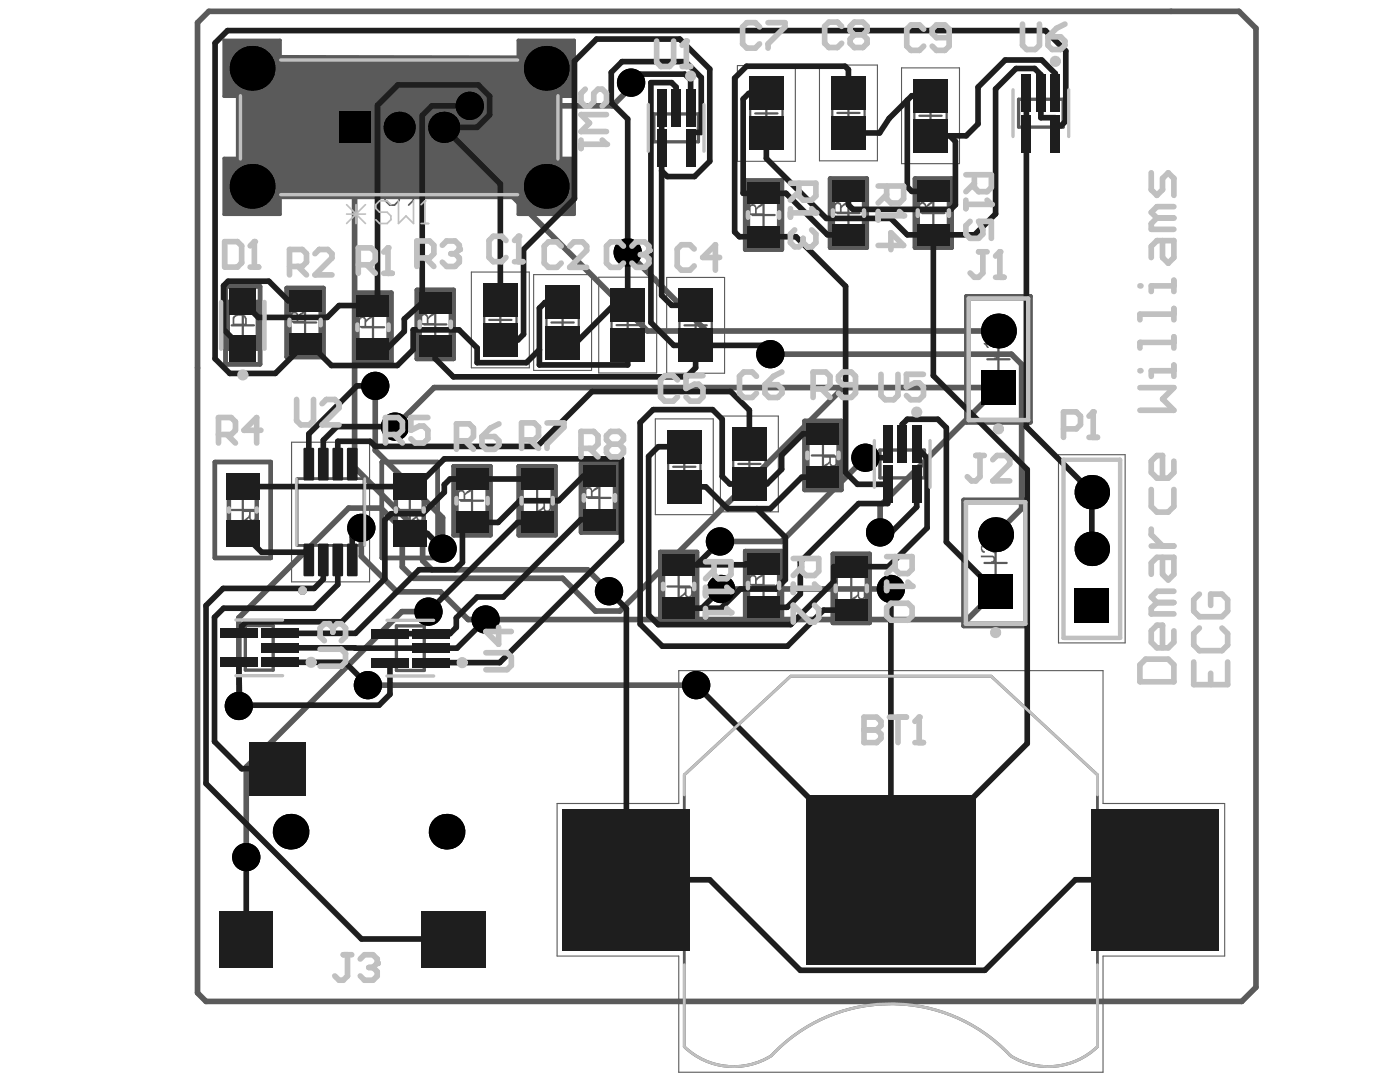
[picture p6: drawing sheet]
<svg xmlns="http://www.w3.org/2000/svg" width="279mm" height="216mm" viewBox="0 0 279 216" stroke-linecap="round" stroke-linejoin="round" font-family="sans-serif">
<g fill="none" stroke="#5a5a5a" stroke-width=".44">
<path d="M150.2 42.9h4.4M152.4 40.7v4.4M167.1 42.5h4.4M169.3 40.3v4.4M184 42.5h4.5M186.3 40.3v4.4M46.2 64.9h4.5M48.5 62.7v4.4M58.7 64.4h4.4M60.9 62.1v4.5M72.2 65.3h4.5M74.4 63.1v4.4"/>
<path d="M84.6 64.7h4.5M86.9 62.5v4.5M197 71.7h4.5M199.3 69.5v4.4M48.5 99.5v4.5M81.8 99.5v4.5M92 99.9h4.4M94.2 97.7v4.4M105 99.9h4.4M107.2 97.7v4.4M117.4 99.3h4.4M119.6 97.1v4.5"/>
<path d="M162 90.9h4.5M164.2 88.7v4.4M46.2 101.8h4.5M79.6 101.8h4.4M133.2 117h4.5M135.4 114.8v4.5M150.2 116.8h4.4M152.4 114.6v4.5M167.7 117.4h4.4M169.9 115.2v4.4M196.5 112.3h4.4M198.7 110.1v4.5"/>
</g>
<path d="M44.7 8h11.2v3.3l47.5 .1v-3.4h11.2v11.2h-2.7v12.4h2.7v11.2h-11.2v-3.4h-47.5v3.4h-11.2v-11.2h2.7v-12.4h-2.7z" fill="#5a5a5a"/>
<path d="M147.2 13.1h11.5v19.1h-11.5zM163.5 13h11.6v19.1h-11.6zM179.9 13.5h11.6v19.2h-11.6zM94.1 54.3h11.5v19.1h-11.5zM106.5 54.8h11.6v19.1h-11.6zM119.5 55.3h11.6v19.1h-11.6zM133 55.4h11.6v19.1h-11.6zM58.2 88.2h15.6v27.9h-15.6zM130.8 83.6h11.5v19.1h-11.5zM143.8 83h11.5v19.1h-11.5zM211.2 90.7h13.3v37.6h-13.3zM135.5 133.8h84.6v26.5h24.3v30.5h-24.3v23.2h-84.6v-23.2h-24.3v-30.5h24.3z" fill="none" stroke="#5a5a5a" stroke-width=".22"/>
<g fill="none" stroke="#5a5a5a" stroke-width=".44">
<path d="M150.7 22.6h4.5M152.9 20.4v4.5M167.1 22.5h4.4M169.3 20.3v4.5M183.5 23.1h4.4M185.7 20.9v4.4M97.6 63.8h4.5M99.9 61.6v4.5M110.1 64.4h4.4M112.3 62.1v4.5M123 64.9h4.5M125.3 62.6v4.5"/>
<path d="M136.6 64.9h4.4M138.8 62.7v4.4M134.3 93.1h4.5M136.6 90.9v4.5M147.3 92.6h4.5M149.6 90.4v4.4"/>
</g>
<path d="M44.7 8h11.2v3.3l47.5 .1v-3.4h11.2v11.2h-2.7v12.4h2.7v11.2h-11.2v-3.4h-47.5v3.4h-11.2v-11.2h2.7v-12.4h-2.7z" fill="none" stroke="#5a5a5a" stroke-width=".68"/>
<path d="M79.7 17.8h12.2v15.2h-12.2z" fill="#5a5a5a"/>
<path d="M59.3 95.5h13.3v13.3h-13.3zM136.6 208.9v-22.1h-21.5v-22.5h21.5v-9.7l21.2-19.7h40l21.2 19.7v9.7h21.5v22.5h-21.5v22.1" fill="none" stroke="#5a5a5a" stroke-width=".56"/>
<path d="M149.7 17.7h6.5v9.8h-6.5zM166.1 17.6h6.4v9.8h-6.4zM182.5 18.2h6.4v9.8h-6.4zM96.6 58.9h6.5v9.8h-6.5zM109.1 59.5h6.4v9.7h-6.4zM122 60h6.5v9.8h-6.5zM135.6 60h6.4v9.8h-6.4zM133.3 88.3h6.5v9.7h-6.5zM146.3 87.7h6.5v9.8h-6.5zM212.2 91.7h11.3v35.6h-11.3z" fill="none" stroke="#5a5a5a" stroke-width=".44"/>
<path d="M48.5 12.5h62.3v25.8h-62.3zM67.4 17.8h24.5v15.2h-24.5z" fill="none" stroke="#5a5a5a" stroke-width=".2"/>
<path d="M203.3 19.8h8.9v5.6h-8.9zM130.5 22.7h8.9v5.6h-8.9zM175.6 89.8h8.9v5.6h-8.9zM49 124.8h5.5v8.9h-5.5zM79.1 124.9h5.6v8.9h-5.6z" fill="none" stroke="#5a5a5a" stroke-width=".67"/>
<path d="M68.9 34.2l3.8 3.8M68.9 36.1h3.8M70.8 34.2v3.8M72.7 34.2l-3.8 3.8M76.8 31.5h5.7l-1.9 1.9 1.9 1.9h-5.7M76.8 28.7h5.7M77.8 37.2l-1 .9v1.9l1 .9h.9l1-.9v-1.9l.9-.9h.9l1 .9v1.9l-1 .9M82.5 27.8v1.8" fill="none" stroke="#5a5a5a" stroke-width=".34"/>
<circle cx="76.8" cy="28.7" r=".17" fill="#5a5a5a"/>
<path d="M76.8 28.7l1 .9" fill="none" stroke="#5a5a5a" stroke-width=".34"/>
<path d="M136.6 208.8a14.2 14.2 0 0 0 17.3 1.9 32.6 32.6 0 0 1 47.8 0 14.2 14.2 0 0 0 17.3-1.9" fill="none" stroke="#5a5a5a" stroke-width=".56"/>
<g fill="none" stroke="#5a5a5a" stroke-width=".89">
<path d="M148.7 36h7.3v13.8h-7.3zM165.7 35.6h7.3v13.8h-7.3zM182.6 35.6h7.3v13.8h-7.3zM45 57.1h6.9v15.6h-6.9zM57.2 57.5h7.4v13.7h-7.4zM70.8 58.4h7.3v13.8h-7.3zM83.2 57.8h7.3v13.8h-7.3zM192.9 59.1h12.7v25.2h-12.7zM42.9 92.2h11.1v19.1h-11.1zM76.2 92.2h11.2v19.1h-11.2zM90.5 93h7.4v13.8h-7.4zM103.5 93h7.4v13.8h-7.4z"/>
<path d="M116 92.5h7.3v13.7h-7.3zM160.6 84h7.3v13.8h-7.3zM192.3 99.8h12.8v25.1h-12.8zM131.8 110.1h7.3v13.8h-7.3zM148.7 110h7.3v13.7h-7.3zM166.2 110.5h7.4v13.8h-7.4z"/>
<circle cx="60.4" cy="117.8" r=".44"/>
</g>
<g fill="#5a5a5a">
<path d="M46.4 61h2.8v.3h-2.2l.4 .6v.1h-.3l-.2-.5-.5-.3z"/>
<path d="M196.3 70.2h1.9a.78 .78 0 0 1 .9 .4 .78 .78 0 0 1-.2 1v.1h-.5v-.3h.3l.1-.4a.3 .3 0 0 0 0-.3 .3 .3 0 0 0-.3-.1h-2.2z"/>
<path d="M196.3 68.4h2.8v.4h-2.2l.4 .5v.1h-.3l-.2-.4-.5-.4z"/>
<path d="M195.8 110.9h1.9a.78 .78 0 0 1 .9 .4 .78 .78 0 0 1-.2 .9v.1h-.6v-.3h.3l.1-.3a.3 .3 0 0 0 0-.4 .3 .3 0 0 0-.3-.1h-2.1z"/>
<path d="M195.9 108.8a.78 .78 0 0 1 1.3 .1l1 1.1v-1.5h.4v1.9l-.5-.1-.4-.5a2 2 0 0 0-1.3-1l-.3 .3-.1 .4 .3 .5h.2v.3a.85 .85 0 0 1-.7-.5 .85 .85 0 0 1 .1-.9z"/>
<path d="M71.5 61.3h2.9v.3h-2.2l.4 .7h-.4l-.1-.3-.6-.5z"/>
<path d="M58.2 60.1h.1a.75 .75 0 0 1 1.2 .2l1 1v-1.5h.4v2a2.33 2.33 0 0 1-1.6-1.4h-.1a.55 .55 0 0 0-.9 .2 .55 .55 0 0 0 .6 .7l-.2 .3a.99 .99 0 0 1-.8-1z"/>
<path d="M84 60.6l.3-.2 .4-.1 .6 .4a.75 .75 0 0 1 .9-.5 .75 .75 0 0 1 .6 .9l.1 .1h-.1v.3l-.4 .5-.4 .1 .1-.5a.54 .54 0 0 0 .4-.7 .54 .54 0 0 0-.8-.3 .61 .61 0 0 0-.3 .8l-.3-.1a.46 .46 0 0 0-.4-.6 .46 .46 0 0 0-.5 .5l.1 .3 .4 .1-.1 .4a.82 .82 0 0 1-.7-.5 .82 .82 0 0 1 .1-.9z"/>
<path d="M81.9 104.8l.3-.3h.4v.4a.61 .61 0 0 0-.6 .8 .61 .61 0 0 0 .9 .3l.3-.1v-.2a.5 .5 0 0 0-.2-.8l.1-.2 1.5 .2v1.3h-.3v-1.1l-.8-.1v.1a.43 .43 0 0 1 .1 .7v.1a.92 .92 0 0 1-.9 .6 .92 .92 0 0 1-.8-.6h-.1z"/>
<path d="M107.2 103.1l.3 .1a3.1 3.1 0 0 1 2.1 .9v-1.4h.3v1.8h-.3a3.1 3.1 0 0 0-2.1-1h-.3z"/>
<path d="M169.9 121.1h2.2l-.4-.5v-.1h.3l.3 .4 .4 .4v.2h-2.8z"/>
<path d="M135.4 120.8h2.2l-.5-.7h.5l.1 .4 .6 .4v.2h-2.9z"/>
<path d="M135.4 122.9h2.2l-.5-.6h.5l.2 .5 .5 .3v.2h-2.9z"/>
<path d="M149.4 112.9h3v.3h-2.3l.5 .7h-.5v-.1a.56 .56 0 0 0-.5-.6z"/>
<path d="M149.6 110.5a1.1 1.1 0 0 1 1.8 .4l.6 .6v-1.3h.4v1.8h-.1a2.86 2.86 0 0 1-1.5-1.2 .56 .56 0 0 0-.9-.1 .56 .56 0 0 0 .1 .8l.3 .2-.1 .3a1.05 1.05 0 0 1-.6-1.5z"/>
<path d="M149.4 39h2.9v.3h-2.3l.5 .6v.1h-.4l-.2-.5-.5-.3z"/>
<path d="M149.6 36.6l.3-.2a.8 .8 0 0 1 .9 .3l.1-.3a.68 .68 0 0 1 1 0l.3 .2a.93 .93 0 0 1-.6 1.5h-.1l.1-.5a.54 .54 0 0 0 .4-.7 .54 .54 0 0 0-.7-.3l-.4 .2v.6l-.3-.1a.46 .46 0 0 0-.4-.6 .46 .46 0 0 0-.5 .4l.1 .4 .4 .1-.1 .3a.82 .82 0 0 1-.7-.5 .82 .82 0 0 1 .2-.8z"/>
<path d="M166.4 38.5h2.9v.3h-2.2l.4 .8h-.4v-.2l-.7-.7z"/>
<path d="M183.3 38.5h2.9v.3h-2.3l.4 .7v.1h-.3l-.3-.6-.4-.2z"/>
<path d="M183.3 35.9h.4v1.1l.8 .1a.87 .87 0 0 1-.1-.9 .87 .87 0 0 1 1-.4l.3 .1a1.05 1.05 0 0 1 .3 1.5l-.2 .2h-.4v-.3a.51 .51 0 0 0 .5-.5 .51 .51 0 0 0-.4-.6 .56 .56 0 0 0-.8 .1 .56 .56 0 0 0 0 .7l.2 .3-.1 .3-1.5-.3z"/>
<path d="M46.9 63.3l-.1 1.3h2.1v-.8a1.04 1.04 0 0 0-1.2-.8l-.6 .1zM46.5 63.1h.2a1.93 1.93 0 0 1 2-.3l.3 .2 .1 .5h.1v1.4h-2.8z"/>
<path d="M72 63.6l-.2 1.4h.9v-.9a.45 .45 0 0 0-.1-.5 .45 .45 0 0 0-.5 0zM71.6 63.5h.1a.73 .73 0 0 1 .9-.4 .73 .73 0 0 1 .5 .8l.3-.4 1-.6v.4l-.9 .5-.4 .6v.6h1.3v.4h-2.9z"/>
<path d="M58.4 62.7l-.1 1.3h.9v-.8a.49 .49 0 0 0-.2-.6 .49 .49 0 0 0-.6 .1zM58.2 62.3h.1a.79 .79 0 0 1 1.2 .6l.1-.2 1.3-.8v.5l-.8 .4-.6 .5v.7h1.4v.4h-3v-1.5z"/>
<path d="M84.3 63.1v1.4h.9v-1.3l-.3-.2a.44 .44 0 0 0-.6 .1zM84 62.8a.78 .78 0 0 1 .9-.2 .78 .78 0 0 1 .5 .6l.1 .1 .1-.3 1.2-.7v.5l-.7 .3-.6 .6v.8h1.3v.3h-2.9v-1.8h.1z"/>
<path d="M50 102.2v.9a.43 .43 0 0 0 .3 .5 .43 .43 0 0 0 .5-.2h.1v-1.2zM48.5 101.8h2.8v1.5a.82 .82 0 0 1-.5 .7 .82 .82 0 0 1-.9-.1l-.2-.6-.3 .5-.9 .5v-.4l.5-.5a.56 .56 0 0 0 .6-.6h.1v-.6h-1.2z"/>
<path d="M49.4 104.8v.9h1.3zM49.1 104.4h.3l1.9 1.3v.3h-1.9v.3h-.3v-.3h-.6v-.3h.6z"/>
<path d="M83.4 102.2v1a.51 .51 0 0 0 .2 .5 .51 .51 0 0 0 .6-.1l.1-.1v-1.3zM81.8 101.8h2.8v1.4a.75 .75 0 0 1-.6 .9 .75 .75 0 0 1-.9-.7l-.1-.1-.4 .6-.8 .4v-.4l1.2-.9v-.8h-1.2z"/>
<path d="M91.6 98.3v1.3h.9v-1a.47 .47 0 0 0-.3-.5 .47 .47 0 0 0-.6 .2zM91.4 98l.1-.1a.68 .68 0 0 1 1 0l.4 .5 .3-.4 .9-.6v.6l-.7 .4h-.2l-.3 .4v.8h1.2v.3h-2.8z"/>
<path d="M91.3 95.8l.5-.4h.1v.4a.42 .42 0 0 0-.4 .4 .42 .42 0 0 0 .2 .4l.2 .3h.7a.8 .8 0 0 1-.3-1 .8 .8 0 0 1 .9-.5 .85 .85 0 0 1 .9 1.1v.3h-.1a1.32 1.32 0 0 1-1.6 .4h-.1a.98 .98 0 0 1-1-1.1zM92.6 96a.65 .65 0 0 0 .6 .9 .65 .65 0 0 0 .7-.8h-.1a.69 .69 0 0 0-1.2-.1z"/>
<path d="M108.8 100.4v.8a.48 .48 0 0 0 .4 .6 .48 .48 0 0 0 .5-.5v-.9zM107.2 99.9h2.8v1.4a.85 .85 0 0 1-1.1 .9l-.3-.3-.2-.4-.1 .2-1.1 .8v-.6l.7-.3 .5-.6v-.6h-1.2z"/>
<path d="M117 97.8v1.2h.9v-1a.47 .47 0 0 0-.3-.5 .47 .47 0 0 0-.6 .3zM116.8 97.4l.1-.1a.68 .68 0 0 1 1 0l.4 .6 .3-.5 .9-.5v.5l-.7 .5h-.2l-.3 .3v.8h1.2v.3h-2.8z"/>
<path d="M117 95.4a.47 .47 0 0 0 .1 .7 .47 .47 0 0 0 .7-.2 .47 .47 0 0 0-.3-.6zM118.3 95.3a.62 .62 0 0 0 .3 1 .62 .62 0 0 0 .7-.8h-.1a.44 .44 0 0 0-.3-.4 .44 .44 0 0 0-.5 .2zM116.8 95.2l.3-.1a.45 .45 0 0 1 .6-.2 .45 .45 0 0 1 .2 .5 .87 .87 0 0 1 1.4-.4 .87 .87 0 0 1 0 1.4l-.2 .2h-.6a.4 .4 0 0 1-.5-.4 .72 .72 0 0 1-.8 .3 .72 .72 0 0 1-.5-.8z"/>
<path d="M165.8 91.3v.9a.47 .47 0 0 0 .5 .6 .47 .47 0 0 0 .4-.6v-.9zM164.2 90.9h2.9v1.3a.78 .78 0 0 1-.4 .9 .78 .78 0 0 1-1-.2l-.1-.4h-.1l-.4 .4-.9 .6v-.6l.7-.4h.2l.4-.4v-.8h-1.3z"/>
<path d="M165.6 94.2v.1a.62 .62 0 0 0 .6 .9 .62 .62 0 0 0 .4-1l-.2-.2zM164.4 93.9l.5-.2v.3a.51 .51 0 0 0-.4 .6 .51 .51 0 0 0 .5 .5v.1h.6l-.3-.3a.95 .95 0 0 1 .8-1.2 .95 .95 0 0 1 1 1.1 1.66 1.66 0 0 1-2.2 .6 .82 .82 0 0 1-.7-.5 .82 .82 0 0 1 .2-.9z"/>
<path d="M171.5 117.9v.9a.47 .47 0 0 0 .4 .5 .47 .47 0 0 0 .5-.5v-.9zM169.9 117.4h2.8v1.4a.78 .78 0 0 1-.4 .8 .78 .78 0 0 1-.9-.2l-.2-.4h-.1l-.3 .4-.9 .6v-.6l.7-.4h.2l.3-.3v-.8h-1.2z"/>
<path d="M170.2 122.9a.48 .48 0 0 0 .3 .8v.1h.4a1.81 1.81 0 0 0 1.6-.3 .99 .99 0 0 0-.9-.8zM170 122.7h.1a2.24 2.24 0 0 1 2.4 0 .86 .86 0 0 1 .2 1.1 .86 .86 0 0 1-1 .4l-.1 .1a1.94 1.94 0 0 1-1.7-.6z"/>
<path d="M137 117.4v.9a.45 .45 0 0 0 .1 .6 .45 .45 0 0 0 .6 0l.2-.2v-1.3zM135.4 117.1h2.9v1.3a.8 .8 0 0 1-.4 .8 .8 .8 0 0 1-.9 0l-.3-.4v-.3l-.4 .5-.9 .6v-.5l.8-.4 .5-.6v-.7h-1.3z"/>
<path d="M149.9 115.2l-.1 1.3h.9v-.8a.49 .49 0 0 0-.2-.6 .49 .49 0 0 0-.6 .1zM149.7 114.8h.1a.79 .79 0 0 1 1.2 .6l.1-.2 1.3-.8v.5l-.8 .4-.6 .5v.7h1.4v.3h-3v-1.4z"/>
<path d="M149.8 41.3v1.3h.9v-1a.47 .47 0 0 0-.4-.6 .47 .47 0 0 0-.5 .3zM149.6 41l.1-.1a.68 .68 0 0 1 1 0l.3 .5 .4-.4 .9-.6v.6l-.7 .4h-.2l-.4 .4v.8h1.3v.3h-2.9z"/>
<path d="M166.7 41v1.2h.9v-.9a.43 .43 0 0 0-.2-.5 .43 .43 0 0 0-.6 .2zM166.5 40.6h.1a.67 .67 0 0 1 .7-.3 .67 .67 0 0 1 .6 .6h.1v.2l.3-.5 1-.5v.4l-1 .6-.3 .5v.6h1.3v.4h-2.9z"/>
<path d="M167 36.6l1.3 .8v-.8zM166.4 36.1h1.9v-.3h.2v.3h.8v.5h-.8v1.1h-.2l-1.9-1.2z"/>
<path d="M183.7 40.9v1.3h.9v-1a.51 .51 0 0 0-.3-.5 .51 .51 0 0 0-.5 .1zM183.4 40.5a.87 .87 0 0 1 1-.2 .87 .87 0 0 1 .5 .8l.5-.6 .8-.4v.4l-1.3 .9v.8h1.3v.4h-2.9v-1.8h.1z"/>
</g>
<g fill="none" stroke="#5a5a5a" stroke-width=".89">
<path d="M148.7 36h7.3v13.8h-7.3zM149.3 38h6.2v9.8h-6.2zM165.7 35.6h7.3v13.8h-7.3zM166.2 37.6h6.2v9.8h-6.2zM182.6 35.6h7.3v13.8h-7.3zM183.2 37.6h6.2v9.8h-6.2zM45 57.1h6.9v15.6h-6.9zM57.2 57.5h7.4v13.7h-7.4zM57.8 59.5h6.2v9.7h-6.2zM70.8 58.4h7.3v13.8h-7.3zM83.2 57.8h7.3v13.8h-7.3zM83.8 59.8h6.2v9.8h-6.2z"/>
<path d="M192.9 59.1h12.7v25.2h-12.7zM193.3 59.6h11.9v24.2h-11.9zM45.5 60.3h6v9.3h-6zM71.3 60.4h6.3v9.8h-6.3zM42.9 92.2h11.1v19.1h-11.1zM45.7 97.3h5.5v8.9h-5.5zM76.2 92.2h11.2v19.1h-11.2zM79 97.3h5.6v8.9h-5.6zM90.5 93h7.4v13.8h-7.4zM91.1 95h6.2v9.8h-6.2zM103.5 93h7.4v13.8h-7.4zM104.1 95h6.2v9.8h-6.2z"/>
<path d="M116 92.5h7.3v13.7h-7.3zM116.5 94.5h6.2v9.7h-6.2zM160.6 84h7.3v13.8h-7.3zM161.1 86h6.3v9.8h-6.3zM192.3 99.8h12.8v25.1h-12.8zM131.8 110.1h7.3v13.8h-7.3zM132.3 112.1h6.2v9.8h-6.2zM148.7 110h7.3v13.7h-7.3zM149.3 112h6.2v9.7h-6.2zM166.2 110.5h7.4v13.8h-7.4zM166.8 112.5h6.2v9.8h-6.2zM192.8 100.2h11.8v24.3h-11.8z"/>
</g>
<g fill="none" stroke="#5a5a5a" stroke-width="1.1">
<path d="M39.4 4.5l2.3-2.2h205.6l3.4 3.4v191.3l-2.9 2.8h-206.7l-1.7-1.7zM125.9 16.5v.9l-3.7 3.7h-28.4M70.8 25.4v67.9l13.5 13.5v5.1l1.9 1.8h31.1l4.2 4.3M88.6 25.4l40.6 40.6h70.1M125.3 50.4l15.7 15.6M74.9 77v12.9l13.4 13.4v6.2M153.7 70.7h48.2l2 2v28.8l-5.2 5.2M168.3 77.3l-44.6 44.6h-4.9l-6.5-6.5h-29.7l-2.3-2.3v-7.5l-4.3-4.2h-6.4l-21.9 21.9v17.6M78.8 85.1l7.8-7.8h112.7l-23.7 23.6v5.3M172.7 91.3l-16.7 16.7h-12.3M72.1 105.3v5.7l7.1 7.1h8.7l5.5 5.5h99.6l5.7-5.6M143.9 117.5h33.9"/>
<path d="M73.4 136.7h65.5M85.5 122h-5.3l-31.1 31.1v17.9"/>
</g>
<g fill="#000">
<circle cx="50.3" cy="13.6" r="4.5"/>
<circle cx="109" cy="13.6" r="4.5"/>
<circle cx="125.9" cy="16.5" r="2.82"/>
<circle cx="50.3" cy="37.2" r="4.5"/>
<circle cx="79.7" cy="25.4" r="3.1"/>
<circle cx="88.6" cy="25.4" r="3.1"/>
<circle cx="93.8" cy="21.1" r="2.82"/>
<circle cx="109" cy="37.2" r="4.5"/>
<circle cx="125.3" cy="50.4" r="2.82"/>
<circle cx="74.9" cy="77" r="2.82"/>
<circle cx="153.7" cy="70.7" r="2.82"/>
<circle cx="199.3" cy="66" r="3.5"/>
<circle cx="78.8" cy="85.1" r="2.82"/>
<circle cx="172.7" cy="91.3" r="2.82"/>
<circle cx="217.9" cy="98.2" r="3.4"/>
<circle cx="72.1" cy="105.3" r="2.82"/>
<circle cx="88.3" cy="109.5" r="2.82"/>
<circle cx="121.5" cy="118" r="2.82"/>
<circle cx="143.7" cy="108" r="2.82"/>
<circle cx="143.9" cy="117.5" r="2.82"/>
<circle cx="175.6" cy="106.2" r="2.82"/>
<circle cx="177.8" cy="117.5" r="2.82"/>
<circle cx="198.7" cy="106.7" r="3.5"/>
<circle cx="217.9" cy="109.5" r="3.4"/>
<circle cx="73.4" cy="136.7" r="2.82"/>
<circle cx="85.5" cy="122" r="2.82"/>
<circle cx="96.9" cy="123.6" r="2.82"/>
<circle cx="138.9" cy="136.7" r="2.82"/>
<circle cx="47.7" cy="140.9" r="2.82"/>
<circle cx="49.1" cy="171" r="2.82"/>
<circle cx="58" cy="166" r="3.6"/>
<circle cx="89.1" cy="166" r="3.6"/>
</g>
<g fill="#000">
<path d="M67.7 22.3h6.2v6.2h-6.2z" fill-rule="evenodd"/>
<path d="M195.8 73.8h6.9v7h-6.9z" fill-rule="evenodd"/>
<path d="M195.2 114.5h7v7h-7z" fill-rule="evenodd"/>
<path d="M214.4 117.4h6.9v6.8h-6.9z" fill-rule="evenodd"/>
</g>
<g fill="none" stroke="#1e1e1e" stroke-width="1.1">
<path d="M95.4 16.9l2.3 2.3M122 14.4v6.1l3.3 3.2M125.9 16.5l1.7-1.7h9.1l1.1 1.1v5.6M129.9 16.5h4.1l.9 .9v4.1M152.9 18.6h-3.5l-1.1 1.2M169.3 18.5v-4.6l-.7-.7h-19.6l-2.4 2.4v30.7l1 .9M185.7 19.1h-3.7l-4.5 4.5-2 2.9h-6.2M204.8 18.5v8.1M207.7 18.5v-3.6l-1.2-1.2h-3.7l-4.1 4.1v24.9l-4.2 4.2M210.6 18.5v-3.8l-2.7-2.7h-7.3l-5.4 5.4v7.3l-2.4 2.4h-7.1M75.3 21v40h-7.6l-2.4 2.3M93.8 21.1h-7.6l-1.9 1.9v37.4"/>
<path d="M97.7 22.9l-2.5 2.5h-6.6l11.3 11.3v23.1M132 21.5v12.6l1.2 1.1h5.4l3-3v-18.4l-5.9-6h-16.6l-4.4 4.4v27.4l-10.2 10.2v16.9l-1.1 1.1h-3.5M140 26.4h-2.2v3.2M148.3 38.6h8.6l8.2 8.3h4.2M181.1 20v17.3l.9 .9h4.3M190.7 28.2v12.7l-.9 .9h-19.6l-.9-.9M207.7 23.5h2.9v1.6h1.2l.9-.9v-14l-4.1-4.1h-163.2l-2.5 2.5v63M152.4 47.2h6.5l9.9 9.9v37.2l2.3 2.3h6.1v3.9h-5.8l-11.7 11.6v6.4M186.3 46.9v28.1l18.7 18.7v54.7l-27.2 27.1M60.8 68.7l-5.9 5.8h-9M60.9 60h-3.3l-3.9-3.9h-8.2l-.9 .9v8.7l3.9 3.9M60.9 68.7h1"/>
<path d="M74.9 77h-3.7l-9.6 9.6v6M80.7 66.1l-3.5 3.5M84.3 60.4l-3.6 3.3M84.3 60.4h2.6M107.6 61.5v11.3M107.6 69.8l-2.5 2.6h-9.9v-3l-3.6-3.6h-9.1v4l-3.2 3.1h-13.2M122.5 60.9l-7.5 7.5h-2.7M125.3 68.9v3.9M129.9 64.4l4.6 4.5h17.5l1.7 1.8M134 60.9h4.8M138.8 68.9v4.5l-1.8 1.8h-46.5l-3.6-3.6v-2.5M78.8 85.1h-11.6l-2.7 2.7"/>
<path d="M107.2 95.6h-17.4l-1.1 1.1v1.5l-4.3 4.3h-6.3l-1.3 1.3v11.7l-8.6 8.6h-19.1l-.9 .9v1.4h-.5M119.6 95h-3.2l-4.9 4.9h-7.8l-4.3 4.3h-7.1v8l-1.5 1.5h-7.2l-12.7 12.7h-15.1M124 91.6h-35.3l-5.6 5.5h-34.6M131.4 89.1l-2 2M136.6 97.1h4.3l4.3 4.4h5.8l5.7 5.7v8.5l-1.8 1.8h-7.2M142.2 81.7h-11.8l-2.6 2.6v40.2l4.4 4.4h25l7.2-7.2h5.5M144.1 83.7v11.4l1.6 1.5h7.4l2.9-3v-2.8l4.3-4.3h3.9M149.6 88.6v-6.7l-3.8-3.8h-27.6l-11 11h-32.3l-1-1h-6.5v4.5M164.2 95.2h-4.2l-6.3 6.3M177.2 88.5v2.8h-4.5M181.1 83.7l-1 1v3.8M182.9 88.5v.8l2.1 2.1v13.9l-7.7 7.8h-10.9v3l-8.6 8.5h-26.4l-2-1.9"/>
<path d="M204.8 85.2l13.1 13v11.3M48.5 106.4l3.7 3.8h9.4v1.5M64.5 111.7v3.9l-1.8 1.8h-18.2l-3.4 3.4v35.6l31 31h18.4M67.4 116.6l-4.7 4.8M72.1 105.3l-1.8 1.8v4.6M81.8 106.4h3.5l3 3.1M107.2 104.2h-3.9l-17.8 17.8M119.6 103.7h-3.7l-15.4 15.4h-5.3l-4.1 4.2v1.9l-1.3 1.2h-12M121.5 118l3.5 3.4v54.1h16.6l18.1 18.1h36.8l18.1-18.1h16M124 107.9l-24.3 24.3h-13.7M143.7 108l-4.7 4.7M143.9 117.5l-3.8 3.9"/>
<path d="M152.4 112.5h-3.5l-.2 .2h-13.3M175.6 106.2h2.3M177.8 117.5v58M44.6 121.4l-1.8 1.8v24.8l5.4 5.4h7.2M47.7 132.2l.1 8.5-.1 .2M55.8 129.3h30.2M55.8 132.2h13.1l4.5 4.5M77.8 132.2v6.3l-2.1 2.2M96.9 123.6l-5.7 5.7M135.4 121.4h8.5M138.9 136.7l38.9 38.8M152.4 121.2h4.7"/>
<path d="M49.1 171v16.4"/>
</g>
<circle cx="47.7" cy="132.2" r=".56" fill="#1e1e1e"/>
<g fill="none" stroke="#1e1e1e" stroke-width="1.1">
<path d="M95.4 16.9h-16l-4.1 4.1M97.7 19.2v3.7M122 14.4l2.1-2.1h12.7l3.2 3.2v10.9M129.9 16.5v47.9M148.3 19.8v18.8M207.7 18.5v5M125.3 23.7v37.2h-2.8M132 34.1v24.8l2 2M152.9 26.6v5l12 12h12.9l3.3 3.3h13.4M169.3 38.2v2.7M189.5 27.1l1.2 1.1M204.8 26.6v58.6"/>
<path d="M210.6 25.1v1.5M147.6 47.2h4.8M42.9 71.6l3 2.9M48.5 60.3l3 3h13.8M60.8 68.7h.1M61.9 68.7l4.2 4.2M74.4 69.6h2.8M80.7 63.7v2.4M107.6 72.8h17.7M112.3 60.4h-3.5l-1.2 1.1M64.5 87.8v4.8M124 91.6v16.3"/>
<path d="M129.4 91.1v31.6M131.4 89.1h5.2M142.2 81.7l1.9 2M181.1 83.7h6.1l1.7 1.7v22.8l9.8 9.8M182.9 96.6v4.6l-5 5M67.4 111.7v4.9M147.7 117.5l-3.8 3.9M151 101.5h2.7M159.7 118.5l-2.6 2.7M44.6 121.4h18.1M86 129.3h5.2M47.8 140.7h27.9"/>
</g>
<g fill="#000">
<circle cx="50.3" cy="13.6" r="4.5"/>
<circle cx="109" cy="13.6" r="4.5"/>
<circle cx="125.9" cy="16.5" r="2.82"/>
<circle cx="50.3" cy="37.2" r="4.5"/>
<circle cx="79.7" cy="25.4" r="3.1"/>
<circle cx="88.6" cy="25.4" r="3.1"/>
<circle cx="93.8" cy="21.1" r="2.82"/>
<circle cx="109" cy="37.2" r="4.5"/>
<circle cx="125.3" cy="50.4" r="2.82"/>
<circle cx="74.9" cy="77" r="2.82"/>
<circle cx="153.7" cy="70.7" r="2.82"/>
<circle cx="199.3" cy="66" r="3.5"/>
<circle cx="78.8" cy="85.1" r="2.82"/>
<circle cx="172.7" cy="91.3" r="2.82"/>
<circle cx="217.9" cy="98.2" r="3.4"/>
<circle cx="72.1" cy="105.3" r="2.82"/>
<circle cx="88.3" cy="109.5" r="2.82"/>
<circle cx="121.5" cy="118" r="2.82"/>
<circle cx="143.7" cy="108" r="2.82"/>
<circle cx="143.9" cy="117.5" r="2.82"/>
<circle cx="175.6" cy="106.2" r="2.82"/>
<circle cx="177.8" cy="117.5" r="2.82"/>
<circle cx="198.7" cy="106.7" r="3.5"/>
<circle cx="217.9" cy="109.5" r="3.4"/>
<circle cx="73.4" cy="136.7" r="2.82"/>
<circle cx="85.5" cy="122" r="2.82"/>
<circle cx="96.9" cy="123.6" r="2.82"/>
<circle cx="138.9" cy="136.7" r="2.82"/>
<circle cx="47.7" cy="140.9" r="2.82"/>
<circle cx="49.1" cy="171" r="2.82"/>
<circle cx="58" cy="166" r="3.6"/>
<circle cx="89.1" cy="166" r="3.6"/>
</g>
<g fill="#000">
<path d="M67.7 22.3h6.2v6.2h-6.2z" fill-rule="evenodd"/>
<path d="M195.8 73.8h6.9v7h-6.9z" fill-rule="evenodd"/>
<path d="M195.2 114.5h7v7h-7z" fill-rule="evenodd"/>
<path d="M214.4 117.4h6.9v6.8h-6.9z" fill-rule="evenodd"/>
</g>
<g fill="#1e1e1e">
<path d="M160.9 158.6h33.8v33.9h-33.8z" fill-rule="evenodd"/>
<path d="M112.3 161.4h25.4v28.3h-25.4z" fill-rule="evenodd"/>
<path d="M217.9 161.4h25.4v28.3h-25.4z" fill-rule="evenodd"/>
<path d="M96.4 64.5h6.9v6.7h-6.9z" fill-rule="evenodd"/>
<path d="M96.4 56.5h6.9v6.7h-6.9z" fill-rule="evenodd"/>
<path d="M108.8 57h6.9v6.7h-6.9z" fill-rule="evenodd"/>
<path d="M108.8 65h6.9v6.7h-6.9z" fill-rule="evenodd"/>
<path d="M121.8 65.5h6.9v6.7h-6.9z" fill-rule="evenodd"/>
<path d="M121.8 57.5h6.9v6.7h-6.9z" fill-rule="evenodd"/>
<path d="M135.4 65.6h6.9v6.7h-6.9z" fill-rule="evenodd"/>
<path d="M135.4 57.6h6.9v6.7h-6.9z" fill-rule="evenodd"/>
<path d="M133.1 85.8h6.9v6.7h-6.9z" fill-rule="evenodd"/>
<path d="M133.1 93.8h6.9v6.7h-6.9z" fill-rule="evenodd"/>
<path d="M146.1 85.2h6.9v6.7h-6.9z" fill-rule="evenodd"/>
<path d="M146.1 93.2h6.9v6.7h-6.9z" fill-rule="evenodd"/>
<path d="M149.5 23.3h6.9v6.7h-6.9z" fill-rule="evenodd"/>
<path d="M149.5 15.3h6.9v6.7h-6.9z" fill-rule="evenodd"/>
<path d="M165.9 23.2h6.9v6.7h-6.9z" fill-rule="evenodd"/>
<path d="M165.9 15.2h6.9v6.7h-6.9z" fill-rule="evenodd"/>
<path d="M182.3 23.8h6.8v6.6h-6.8z" fill-rule="evenodd"/>
<path d="M182.3 15.8h6.8v6.6h-6.8z" fill-rule="evenodd"/>
<path d="M45.8 66.9h5.3v5.4h-5.3z" fill-rule="evenodd"/>
<path d="M45.8 57.6h5.3v5.3h-5.3z" fill-rule="evenodd"/>
<path d="M49.8 148.1h11.3v10.6h-11.3z" fill-rule="evenodd"/>
<path d="M84.1 181.7h12.9v11.3h-12.9z" fill-rule="evenodd"/>
<path d="M43.8 181.7h10.7v11.3h-10.7z" fill-rule="evenodd"/>
<path d="M71.2 67.5h6.5v4.2h-6.5z" fill-rule="evenodd"/>
<path d="M71.2 58.9h6.5v4.2h-6.5z" fill-rule="evenodd"/>
<path d="M57.7 66.6h6.4v4.2h-6.4z" fill-rule="evenodd"/>
<path d="M57.7 57.9h6.4v4.2h-6.4z" fill-rule="evenodd"/>
<path d="M83.6 67h6.5v4.2h-6.5z" fill-rule="evenodd"/>
<path d="M83.6 58.3h6.5v4.2h-6.5z" fill-rule="evenodd"/>
<path d="M45.1 94.4h6.7v5.4h-6.7z" fill-rule="evenodd"/>
<path d="M45.1 103.8h6.7v5.3h-6.7z" fill-rule="evenodd"/>
<path d="M78.4 94.4h6.7v5.4h-6.7z" fill-rule="evenodd"/>
<path d="M78.4 103.8h6.7v5.3h-6.7z" fill-rule="evenodd"/>
<path d="M91 102.1h6.4v4.3h-6.4z" fill-rule="evenodd"/>
<path d="M91 93.5h6.4v4.2h-6.4z" fill-rule="evenodd"/>
<path d="M104 93.5h6.4v4.2h-6.4z" fill-rule="evenodd"/>
<path d="M104 102.1h6.4v4.3h-6.4z" fill-rule="evenodd"/>
<path d="M116.4 101.6h6.4v4.2h-6.4z" fill-rule="evenodd"/>
<path d="M116.4 92.9h6.4v4.2h-6.4z" fill-rule="evenodd"/>
<path d="M161 84.4h6.5v4.3h-6.5z" fill-rule="evenodd"/>
<path d="M161 93.1h6.5v4.2h-6.5z" fill-rule="evenodd"/>
<path d="M166.7 111h6.4v4.2h-6.4z" fill-rule="evenodd"/>
<path d="M166.7 119.6h6.4v4.3h-6.4z" fill-rule="evenodd"/>
<path d="M132.2 110.6h6.5v4.2h-6.5z" fill-rule="evenodd"/>
<path d="M132.2 119.3h6.5v4.2h-6.5z" fill-rule="evenodd"/>
<path d="M149.2 119.1h6.4v4.2h-6.4z" fill-rule="evenodd"/>
<path d="M149.2 110.4h6.4v4.2h-6.4z" fill-rule="evenodd"/>
<path d="M149.2 45.1h6.4v4.2h-6.4z" fill-rule="evenodd"/>
<path d="M149.2 36.5h6.4v4.2h-6.4z" fill-rule="evenodd"/>
<path d="M166.1 44.7h6.4v4.3h-6.4z" fill-rule="evenodd"/>
<path d="M166.1 36.1h6.4v4.2h-6.4z" fill-rule="evenodd"/>
<path d="M183 44.7h6.5v4.3h-6.5z" fill-rule="evenodd"/>
<path d="M183 36.1h6.5v4.2h-6.5z" fill-rule="evenodd"/>
<path d="M136.9 17.7h1.9v7.5h-1.9z" fill-rule="evenodd"/>
<path d="M134 17.7h1.9v7.5h-1.9z" fill-rule="evenodd"/>
<path d="M131.1 17.7h1.9v7.5h-1.9z" fill-rule="evenodd"/>
<path d="M131.1 25.8h1.9v7.5h-1.9z" fill-rule="evenodd"/>
<path d="M136.9 25.8h1.9v7.5h-1.9z" fill-rule="evenodd"/>
<path d="M60.6 89.6l.2-.3h1.6l.3 .3v6l-.3 .3h-1.6l-.2-.3z" fill-rule="evenodd"/>
<path d="M63.5 89.6l.2-.3h1.6l.3 .3v6l-.3 .3h-1.6l-.2-.3z" fill-rule="evenodd"/>
<path d="M66.3 89.6l.3-.3h1.6l.3 .3v6l-.3 .3h-1.6l-.3-.3z" fill-rule="evenodd"/>
<path d="M69.2 89.6l.3-.3h1.6l.3 .3v6l-.3 .3h-1.6l-.3-.3z" fill-rule="evenodd"/>
<path d="M69.2 108.7l.3-.2h1.6l.3 .2v6l-.3 .3h-1.6l-.3-.3z" fill-rule="evenodd"/>
<path d="M66.3 108.7l.3-.2h1.6l.3 .2v6l-.3 .3h-1.6l-.3-.3z" fill-rule="evenodd"/>
<path d="M63.5 108.7l.2-.2h1.6l.3 .2v6l-.3 .3h-1.6l-.2-.3z" fill-rule="evenodd"/>
<path d="M60.6 108.7l.2-.2h1.6l.3 .2v6l-.3 .3h-1.6l-.2-.3z" fill-rule="evenodd"/>
<path d="M52.1 131.2h7.4v1.9h-7.4z" fill-rule="evenodd"/>
<path d="M52.1 128.3h7.4v1.9h-7.4z" fill-rule="evenodd"/>
<path d="M52.1 125.5h7.4v1.8h-7.4z" fill-rule="evenodd"/>
<path d="M43.9 125.5h7.5v1.8h-7.5z" fill-rule="evenodd"/>
<path d="M43.9 131.2h7.5v1.9h-7.5z" fill-rule="evenodd"/>
<path d="M82.2 131.3h7.5v1.8h-7.5z" fill-rule="evenodd"/>
<path d="M82.2 128.4h7.5v1.9h-7.5z" fill-rule="evenodd"/>
<path d="M82.2 125.5h7.5v1.9h-7.5z" fill-rule="evenodd"/>
<path d="M74.1 125.5h7.5v1.9h-7.5z" fill-rule="evenodd"/>
<path d="M74.1 131.3h7.5v1.8h-7.5z" fill-rule="evenodd"/>
<path d="M182 84.8h1.9v7.4h-1.9z" fill-rule="evenodd"/>
<path d="M179.1 84.8h1.9v7.4h-1.9z" fill-rule="evenodd"/>
<path d="M176.2 84.8h1.9v7.4h-1.9z" fill-rule="evenodd"/>
<path d="M176.2 92.9h1.9v7.5h-1.9z" fill-rule="evenodd"/>
<path d="M182 92.9h1.9v7.5h-1.9z" fill-rule="evenodd"/>
<path d="M209.7 14.8h1.8v7.5h-1.8z" fill-rule="evenodd"/>
<path d="M206.8 14.8h1.9v7.5h-1.9z" fill-rule="evenodd"/>
<path d="M203.9 14.8h1.9v7.5h-1.9z" fill-rule="evenodd"/>
<path d="M203.9 22.9h1.9v7.5h-1.9z" fill-rule="evenodd"/>
<path d="M209.7 22.9h1.8v7.5h-1.8z" fill-rule="evenodd"/>
</g>
<g fill="#1e1e1e">
<path d="M60.6 89.5l.2-.2v.3h-.2z"/>
<path d="M60.6 95.6h.2v.3z"/>
<path d="M62.4 95.6h.3v.2l-.3 .1z"/>
<path d="M62.4 89.3l.3 .3h-.3z"/>
<path d="M63.5 89.5l.2-.2v.3h-.2z"/>
<path d="M63.5 95.6h.2v.3z"/>
<path d="M65.3 95.6h.3l-.3 .3z"/>
<path d="M65.3 89.3l.3 .3h-.3z"/>
<path d="M66.4 89.5l.2-.2v.3h-.3z"/>
<path d="M66.3 95.6h.3v.3z"/>
<path d="M68.2 95.6h.3l-.1 .2-.2 .1z"/>
<path d="M68.2 89.3l.3 .3h-.3z"/>
<path d="M69.3 89.5l.2-.2v.3h-.3z"/>
<path d="M69.2 95.6h.3v.3z"/>
<path d="M71.1 95.6h.3l-.3 .3z"/>
<path d="M71.1 89.3l.3 .3h-.3z"/>
<path d="M69.3 108.6l.2-.1v.2h-.3z"/>
<path d="M69.2 114.7h.3v.3z"/>
<path d="M71.1 114.7h.3l-.3 .3z"/>
<path d="M71.1 108.5l.3 .2h-.3z"/>
<path d="M66.4 108.6l.2-.1v.2h-.3z"/>
<path d="M66.3 114.7h.3v.3z"/>
<path d="M68.2 114.7h.3l-.1 .2-.2 .1z"/>
<path d="M68.2 108.5l.3 .2h-.3z"/>
<path d="M63.5 108.6l.2-.1v.2h-.2z"/>
<path d="M63.5 114.7h.2v.3z"/>
<path d="M65.3 114.7h.3l-.3 .3z"/>
<path d="M65.3 108.5l.3 .2h-.3z"/>
<path d="M60.6 108.6l.2-.1v.2h-.2z"/>
<path d="M60.6 114.7h.2v.3z"/>
<path d="M62.4 114.7h.3v.2l-.3 .1z"/>
<path d="M62.4 108.5l.3 .2h-.3z"/>
</g>
<path d="M59.1 95.5v13.3M72.8 95.5v13.3M136.6 158.6v-4l21.2-19.7h40l21.2 19.7v4M136.6 192.5v16.4M219 192.5v16.4" fill="none" stroke="#c0c0c0" stroke-width=".56"/>
<g fill="none" stroke="#c0c0c0" stroke-width=".89">
<path d="M149.3 42.3v1.2M155.5 42.3v1.2M166.2 42v1.1M172.4 42v1.1M183.2 42v1.1M189.4 42v1.1M193.3 59.6h11.9v24.2h-11.9zM44.1 60.3v9.3M52.8 60.3v9.3M57.8 63.8v1.1M64 63.8v1.1M71.3 64.7v1.2"/>
<path d="M77.6 64.7v1.2M83.8 64.2v1.1M90 64.2v1.1M91.1 99.4v1.1M97.3 99.4v1.1M104.1 99.4v1.1M110.3 99.4v1.1M116.5 98.8v1.1M122.7 98.8v1.1M161.1 90.3v1.1M167.4 90.3v1.1M212.2 91.7h11.3v35.6h-11.3z"/>
<path d="M45.7 101.4v.7M51.2 101.4v.7M79 101.4v.7M84.6 101.4v.7M132.3 116.5v1.1M138.5 116.5v1.1M149.3 116.3v1.1M155.5 116.3v1.1M166.8 116.9v1.1M173 116.9v1.1M192.8 100.2h11.8v24.3h-11.8z"/>
</g>
<path d="M48 19.1v12.6M56 12h47.3M111.3 19.1v12.6M56 38.8h47.3" fill="none" stroke="#c0c0c0" stroke-width=".68"/>
<path d="M202.2 17.9v9.4M213.3 17.9v9.4M129.4 20.8v9.4M140.5 20.8v9.4M174.5 87.9v9.3M185.6 87.9v9.3M47.1 134.8h9.3M47.1 123.7h9.3M77.2 134.9h9.4M77.2 123.8h9.4" fill="none" stroke="#c0c0c0" stroke-width=".67"/>
<g fill="none" stroke="#c0c0c0" stroke-width="1.1">
<path d="M227.5 77.4h6.8l-2.3 2.2 2.3 2.3h-6.8M234.3 72.8v2.3M234.3 74h-4.5v1.1M229.8 97.7v3.4l1.1 1.1h2.2l1.2-1.1v-3.4M234.3 92v2.3l-1.2 1.1h-2.2l-1.1-1.1v-2.3l1.1-1.1h1.1v4.5M229.8 105.6v1.1l2.2 2.3M229.8 109h4.5M232 111.2v3.4l1.1 1.1 1.2-1.1v-3.4h-3.4l-1.1 1.1v2.3M234.3 118h-3.4l-1.1 1.1 1.1 1.1M227.5 132.7l1.1-1.2h4.5l1.2 1.2v3.3h-6.8zM230.9 120.2l-1.1 1.2v1.1h4.5M230.9 120.2h3.4"/>
<path d="M234.3 125.9v2.2l-1.2 1.2h-2.2l-1.1-1.2v-2.2l1.1-1.1h1.1v4.5"/>
</g>
<circle cx="227.5" cy="74" r=".56" fill="#c0c0c0"/>
<path d="M234.3 55.9v2.3M234.3 57h-4.5v1.2M234.3 61.6v2.2M234.3 67.2v2.3M234.3 68.3h-6.8v1.2M234.3 62.7h-6.8v1.1" fill="none" stroke="#c0c0c0" stroke-width="1.1"/>
<circle cx="227.5" cy="57" r=".56" fill="#c0c0c0"/>
<path d="M229.8 34.5v3.4l1.1 1.1 1.1-1.1v-2.3l1.1-1.1 1.2 1.1v3.4M230.9 43.5l-1.1 1.1v1.2h4.5M230.9 43.5h3.4M232 48v3.4l1.1 1.1 1.2-1.1v-3.4h-3.4l-1.1 1.1v2.3M234.3 41.2h-3.4l-1.1 1.2 1.1 1.1M172.4 143.1v5.1h2.6l.8-.9v-.8l-.8-.9h-2.6" fill="none" stroke="#c0c0c0" stroke-width="1.1"/>
<circle cx="172.4" cy="145.6" r=".56" fill="#c0c0c0"/>
<path d="M172.4 143.1h2.6l.8 .8v.9l-.8 .8h-2.6M177.5 143.1h3.4M179.2 143.1v5.1M182.6 148.2h1.7M183.4 143.1v5.1" fill="none" stroke="#c0c0c0" stroke-width="1.1"/>
<circle cx="183.4" cy="143.1" r=".56" fill="#c0c0c0"/>
<path d="M101 48l-.9-.9h-1.7l-.8 .9v3.4l.8 .8h1.7l.9-.8M102.7 52.2h1.7M103.5 47.1v5.1M183.4 143.1l-.8 .8" fill="none" stroke="#c0c0c0" stroke-width="1.1"/>
<circle cx="103.5" cy="47.1" r=".56" fill="#c0c0c0"/>
<path d="M103.5 47.1l-.8 .9M112 49.1l-.8-.8h-1.7l-.9 .8v3.4l.9 .8h1.7l.8-.8M113.7 49.1l.8-.8h1.7l.9 .8v.9l-3.4 3.3h3.4M124.4 49.1l-.8-.8h-1.7l-.9 .8v3.4l.9 .8h1.7l.8-.8M126.1 49.1l.9-.8h1.7l.8 .8v.9" fill="none" stroke="#c0c0c0" stroke-width="1.1"/>
<circle cx="129.5" cy="50" r=".56" fill="#c0c0c0"/>
<g fill="none" stroke="#c0c0c0" stroke-width="1.1">
<path d="M151.6 5.4l-.9-.9h-1.7l-.8 .9v3.4l.8 .8h1.7l.9-.8M153.3 4.5h3.4v.9l-3.4 3.4v.8M168 5.3l-.9-.9h-1.7l-.8 .9v3.3l.8 .9h1.7l.9-.9M170.5 7l-.8-.9v-.8l.8-.9h1.7l.8 .9v.8l-.8 .9M170.5 7l-.8 .8v.8l.8 .9h1.7l.8-.9v-.8l-.8-.8M170.5 7h1.7M184.3 5.8l-.8-.8h-1.7l-.8 .8v3.4l.8 .9h1.7l.8-.9M189.4 7.5h-2.5l-.9-.8v-.9l.9-.8h1.7l.8 .8v3.4l-.8 .9h-1.7l-.9-.9M44.8 48.2h2.6l.8 .9v3.3l-.8 .9h-2.6zM49.9 53.3h1.7M50.8 48.2v5.1M127.8 50.8h.9"/>
<path d="M128.7 50.8l.8 .9v.8l-.8 .8h-1.7l-.9-.8M129.5 50l-.8 .8M138.5 49.7l-.8-.9h-1.7l-.8 .9v3.4l.8 .8h1.7l.8-.8M143.6 51.4h-3.4l2.6-2.6v5.1M135.2 75.8l-.8-.8h-1.7l-.9 .8v3.4l.9 .8h1.7l.8-.8M140.3 75h-3.4v2.5l1.7-.8h.8l.9 .8v1.7l-.9 .8h-1.7l-.8-.8M151 75.1l-.9-.9h-1.7l-.8 .9v3.4l.8 .8h1.7l.9-.8M152.7 76.8h2.5l.8 .8v.9l-.8 .8h-1.7l-.8-.8zM156 74.2l-1.6 .9-1.7 1.7"/>
</g>
<circle cx="50.8" cy="48.2" r=".56" fill="#c0c0c0"/>
<path d="M50.8 48.2l-.9 .9M195.3 50.2h1.7M196.1 50.2v4.3l-.8 .8h-.8l-.9-.8M198.7 55.3h1.7M199.5 50.2v5.1" fill="none" stroke="#c0c0c0" stroke-width="1.1"/>
<circle cx="199.5" cy="50.2" r=".56" fill="#c0c0c0"/>
<path d="M199.5 50.2l-.8 .9M194.7 90.9h1.7M195.6 90.9v4.2l-.9 .9h-.8l-.9-.9M198.1 91.7l.9-.8h1.7l.8 .8v.9l-3.4 3.4h3.4M68.5 190.5h1.7M69.4 190.5v4.2l-.9 .9h-.8l-.9-.9M71.9 191.4l.8-.9h1.7l.9 .9v.8" fill="none" stroke="#c0c0c0" stroke-width="1.1"/>
<circle cx="75.3" cy="192.2" r=".56" fill="#c0c0c0"/>
<path d="M212.2 85.6h2.6l.8-.9v-1.7l-.8-.8h-2.6v5.1M217.3 87.3h1.7M218.2 82.2v5.1M73.6 193h.8M74.4 193l.9 .9v.8l-.9 .9h-1.7l-.8-.9M75.3 192.2l-.9 .8" fill="none" stroke="#c0c0c0" stroke-width="1.1"/>
<circle cx="218.2" cy="82.2" r=".56" fill="#c0c0c0"/>
<path d="M71.5 52.8h2.5l.9-.8v-1.7l-.9-.8h-2.5v5M73.2 52.8l1.7 1.7M76.6 54.5h1.7M77.4 49.5v5M218.2 82.2l-.9 .8" fill="none" stroke="#c0c0c0" stroke-width="1.1"/>
<circle cx="77.4" cy="49.5" r=".56" fill="#c0c0c0"/>
<path d="M57.8 53.2h2.5l.9-.9v-1.7l-.9-.8h-2.5v5.1M59.5 53.2l1.7 1.7M62.9 50.6l.8-.8h1.7l.8 .8v.9l-3.3 3.4h3.3M77.4 49.5l-.8 .8M83.2 51.5h2.5l.9-.9v-1.7l-.9-.8h-2.5v5.1M84.9 51.5l1.7 1.7M88.3 48.9l.8-.8h1.7l.9 .8v.9" fill="none" stroke="#c0c0c0" stroke-width="1.1"/>
<circle cx="91.7" cy="49.8" r=".56" fill="#c0c0c0"/>
<g fill="none" stroke="#c0c0c0" stroke-width="1.1">
<path d="M90 50.6h.8M90.8 50.6l.9 .9v.8l-.9 .9h-1.7l-.8-.9M91.7 49.8l-.9 .8M162.3 77.6h2.5l.9-.8v-1.7l-.9-.9h-2.5v5.1M164 77.6l1.7 1.7M170.7 76.8h-2.5l-.9-.9v-.8l.9-.9h1.7l.8 .9v3.4l-.8 .8h-1.7l-.9-.8M43.6 86.7h2.5l.9-.8v-1.7l-.9-.9h-2.5v5.1M45.3 86.7l1.7 1.7M52.1 85.9h-3.4l2.5-2.6v5.1M76.9 86.7h2.6l.8-.8v-1.7l-.8-.9h-2.6v5.1M78.6 86.7l1.7 1.7M85.4 83.3h-3.4v2.6l1.7-.9h.8l.9 .9v1.7l-.9 .8h-1.6l-.9-.8"/>
<path d="M91.1 88h2.5l.9-.9v-1.7l-.9-.8h-2.5v5.1M92.8 88l1.7 1.7M96.2 87.1h2.5l.9 .9v.8l-.9 .9h-1.7l-.8-.9zM99.6 84.6l-1.7 .8-1.7 1.7M104.1 87.8h2.5l.9-.9v-1.7l-.9-.8h-2.5v5.1M105.8 87.8l1.7 1.7M109.2 84.4h3.4v.8l-3.4 3.4v.9M116 89.5h2.5l.8-.9v-1.7l-.8-.8h-2.5v5.1M117.6 89.5l1.7 1.7M121.9 88.6l-.9-.8v-.9l.9-.8h1.7l.8 .8v.9l-.8 .8M121.9 88.6l-.9 .9v.8l.9 .9h1.7l.8-.9v-.8l-.8-.9M121.9 88.6h1.7"/>
<path d="M176.9 111.1h5.1v2.5l-.8 .8h-1.7l-.9-.8v-2.5M176.9 116.1v1.7M176.9 117h5.1M178.6 112.8l-1.7 1.6"/>
</g>
<circle cx="182" cy="117" r=".56" fill="#c0c0c0"/>
<path d="M140.8 112.1h5.1v2.5l-.9 .9h-1.7l-.8-.9v-2.5M140.8 117.2v1.7M140.8 118h5.1M142.5 113.8l-1.7 1.7M181.2 116.1l.8 .9M177.8 120.4h3.4l.8 .8v1.7l-.8 .9h-3.4l-.9-.9v-1.7z" fill="none" stroke="#c0c0c0" stroke-width="1.1"/>
<circle cx="145.9" cy="118" r=".56" fill="#c0c0c0"/>
<path d="M145 117.2l.9 .8M140.8 121.4v1.7M140.8 122.2h5.1" fill="none" stroke="#c0c0c0" stroke-width="1.1"/>
<circle cx="145.9" cy="122.2" r=".56" fill="#c0c0c0"/>
<path d="M158.3 111.4h5.1v2.6l-.9 .8h-1.6l-.9-.8v-2.6M158.3 116.5v1.7M158.3 117.4h5.1M160 113.1l-1.7 1.7M145 121.4l.9 .8" fill="none" stroke="#c0c0c0" stroke-width="1.1"/>
<circle cx="163.4" cy="117.4" r=".56" fill="#c0c0c0"/>
<path d="M157.7 36.6h5.1v2.5l-.8 .8h-1.7l-.9-.8v-2.5M159.4 38.2l-1.7 1.7M157.7 41.6v1.7M157.7 42.5h5.1M162.5 116.5l.9 .9M162.5 120.8l.9 .8v1.7l-.9 .8h-.8l-3.4-3.3v3.3" fill="none" stroke="#c0c0c0" stroke-width="1.1"/>
<circle cx="162.8" cy="42.5" r=".56" fill="#c0c0c0"/>
<path d="M162 41.6l.8 .9M162 45.9l.8 .8v1.7l-.8 .9h-.9" fill="none" stroke="#c0c0c0" stroke-width="1.1"/>
<circle cx="161.1" cy="49.3" r=".56" fill="#c0c0c0"/>
<path d="M175.3 37.1h5v2.6l-.8 .8h-1.7l-.9-.8v-2.6M176.9 38.8l-1.6 1.7M158.6 45.9l-.9 .8v1.7l.9 .9h.8l.9-.9M160.3 48.4l.8 .9M160.3 47.6v.8M175.3 42.2v1.7M175.3 43h5" fill="none" stroke="#c0c0c0" stroke-width="1.1"/>
<circle cx="180.3" cy="43" r=".56" fill="#c0c0c0"/>
<path d="M192.8 34.9h5v2.5l-.8 .8h-1.7l-.8-.8v-2.5M192.8 39.9v1.7M194.5 36.6l-1.7 1.6M175.3 49h5l-2.5-2.6v3.4M179.5 42.2l.8 .8M192.8 40.8h5" fill="none" stroke="#c0c0c0" stroke-width="1.1"/>
<circle cx="197.8" cy="40.8" r=".56" fill="#c0c0c0"/>
<path d="M197 39.9l.8 .9M193.6 44.2l-.8 .8v1.7l.8 .9h1.7l.9-.9v-.8l-.9-1.7h2.5v3.4" fill="none" stroke="#c0c0c0" stroke-width="1.1"/>
<path d="M78 40.8l-.7-.7h-1.5l-.8 .7v.8l.8 .7h1.5l.7 .8v.7l-.7 .8h-1.5l-.8-.8M79.5 40.1v4.5l1.5-1.5 1.5 1.5v-4.5M84 44.6h1.5M84.8 40.1v4.5" fill="none" stroke="#c0c0c0" stroke-width=".34"/>
<circle cx="84.8" cy="40.1" r=".17" fill="#c0c0c0"/>
<path d="M69.2 40.8l3.7 3.8M69.2 42.7h3.7M71.1 40.8v3.8M72.9 40.8l-3.7 3.8M84.8 40.1l-.8 .7" fill="none" stroke="#c0c0c0" stroke-width=".34"/>
<path d="M116.8 17.8l-.8 .8v1.7l.8 .9h.8l.9-.9v-1.7l.8-.8h.9l.8 .8v1.7l-.8 .9M116 27.9v1.7M116 28.8h5M121 22.9h-5l1.6 1.7-1.6 1.7h5" fill="none" stroke="#c0c0c0" stroke-width="1.1"/>
<circle cx="121" cy="28.8" r=".56" fill="#c0c0c0"/>
<path d="M131.1 8.2v4.2l.8 .9h1.7l.8-.9v-4.2M136.1 13.3h1.7M137 8.2v5.1M120.2 27.9l.8 .9" fill="none" stroke="#c0c0c0" stroke-width="1.1"/>
<circle cx="137" cy="8.2" r=".56" fill="#c0c0c0"/>
<path d="M137 8.2l-.9 .8M59.2 79.7v4.2l.8 .9h1.7l.9-.9v-4.2M64.3 80.6l.8-.9h1.7l.9 .9v.8l-3.4 3.4h3.4M239.4 118.5l-1.2 1.2v2.2l1.2 1.2h4.5l1.1-1.2v-2.2l-1.1-1.2h-2.3v2.3M63.9 129.5h4.2l.9 .9v1.7l-.9 .8h-4.2M65.6 124.5h-.9l-.8 .8v1.7l.8 .9M238.2 132.1v4.5h6.8v-4.5M239.4 125.3l-1.2 1.1v2.3l1.2 1.1h4.5l1.1-1.1v-2.3l-1.1-1.1M241.6 134.3v2.3" fill="none" stroke="#c0c0c0" stroke-width="1.1"/>
<circle cx="65.6" cy="124.5" r=".56" fill="#c0c0c0"/>
<g fill="none" stroke="#c0c0c0" stroke-width="1.1">
<path d="M204.1 4.8v4.2l.8 .9h1.7l.8-.9v-4.2M209.1 7.3h2.6l.8 .9v.8l-.8 .9h-1.7l-.9-.9zM212.5 4.8l-1.7 .9-1.7 1.6M175.8 74.7v4.2l.9 .9h1.7l.8-.9v-4.2M184.3 74.7h-3.4v2.5l1.7-.8h.8l.9 .8v1.7l-.9 .9h-1.7l-.8-.9M65.6 124.5l.8 .8M66.4 125.3v.9M66.4 125.3l.9-.8h.8l.9 .8v1.7l-.9 .9M97 130.2h4.2l.8 .9v1.7l-.8 .8h-4.2M99.5 125.2v3.4l-2.5-2.6h5"/>
<circle cx="137.8" cy="15.2" r=".56"/>
<circle cx="210.6" cy="12.2" r=".56"/>
<circle cx="48.5" cy="74.8" r=".56"/>
<circle cx="182.9" cy="82.2" r=".56"/>
<circle cx="199.3" cy="85.6" r=".56"/>
<circle cx="62.1" cy="132.2" r=".56"/>
<circle cx="92.2" cy="132.2" r=".56"/>
<circle cx="198.7" cy="126.2" r=".56"/>
</g>
<path d="M136.6 208.8a14.2 14.2 0 0 0 17.3 1.9 32.6 32.6 0 0 1 47.8 0 14.2 14.2 0 0 0 17.3-1.9" fill="none" stroke="#c0c0c0" stroke-width=".56"/>
<circle cx="60.4" cy="117.8" r=".44" fill="none" stroke="#c0c0c0" stroke-width=".89"/>
</svg>
